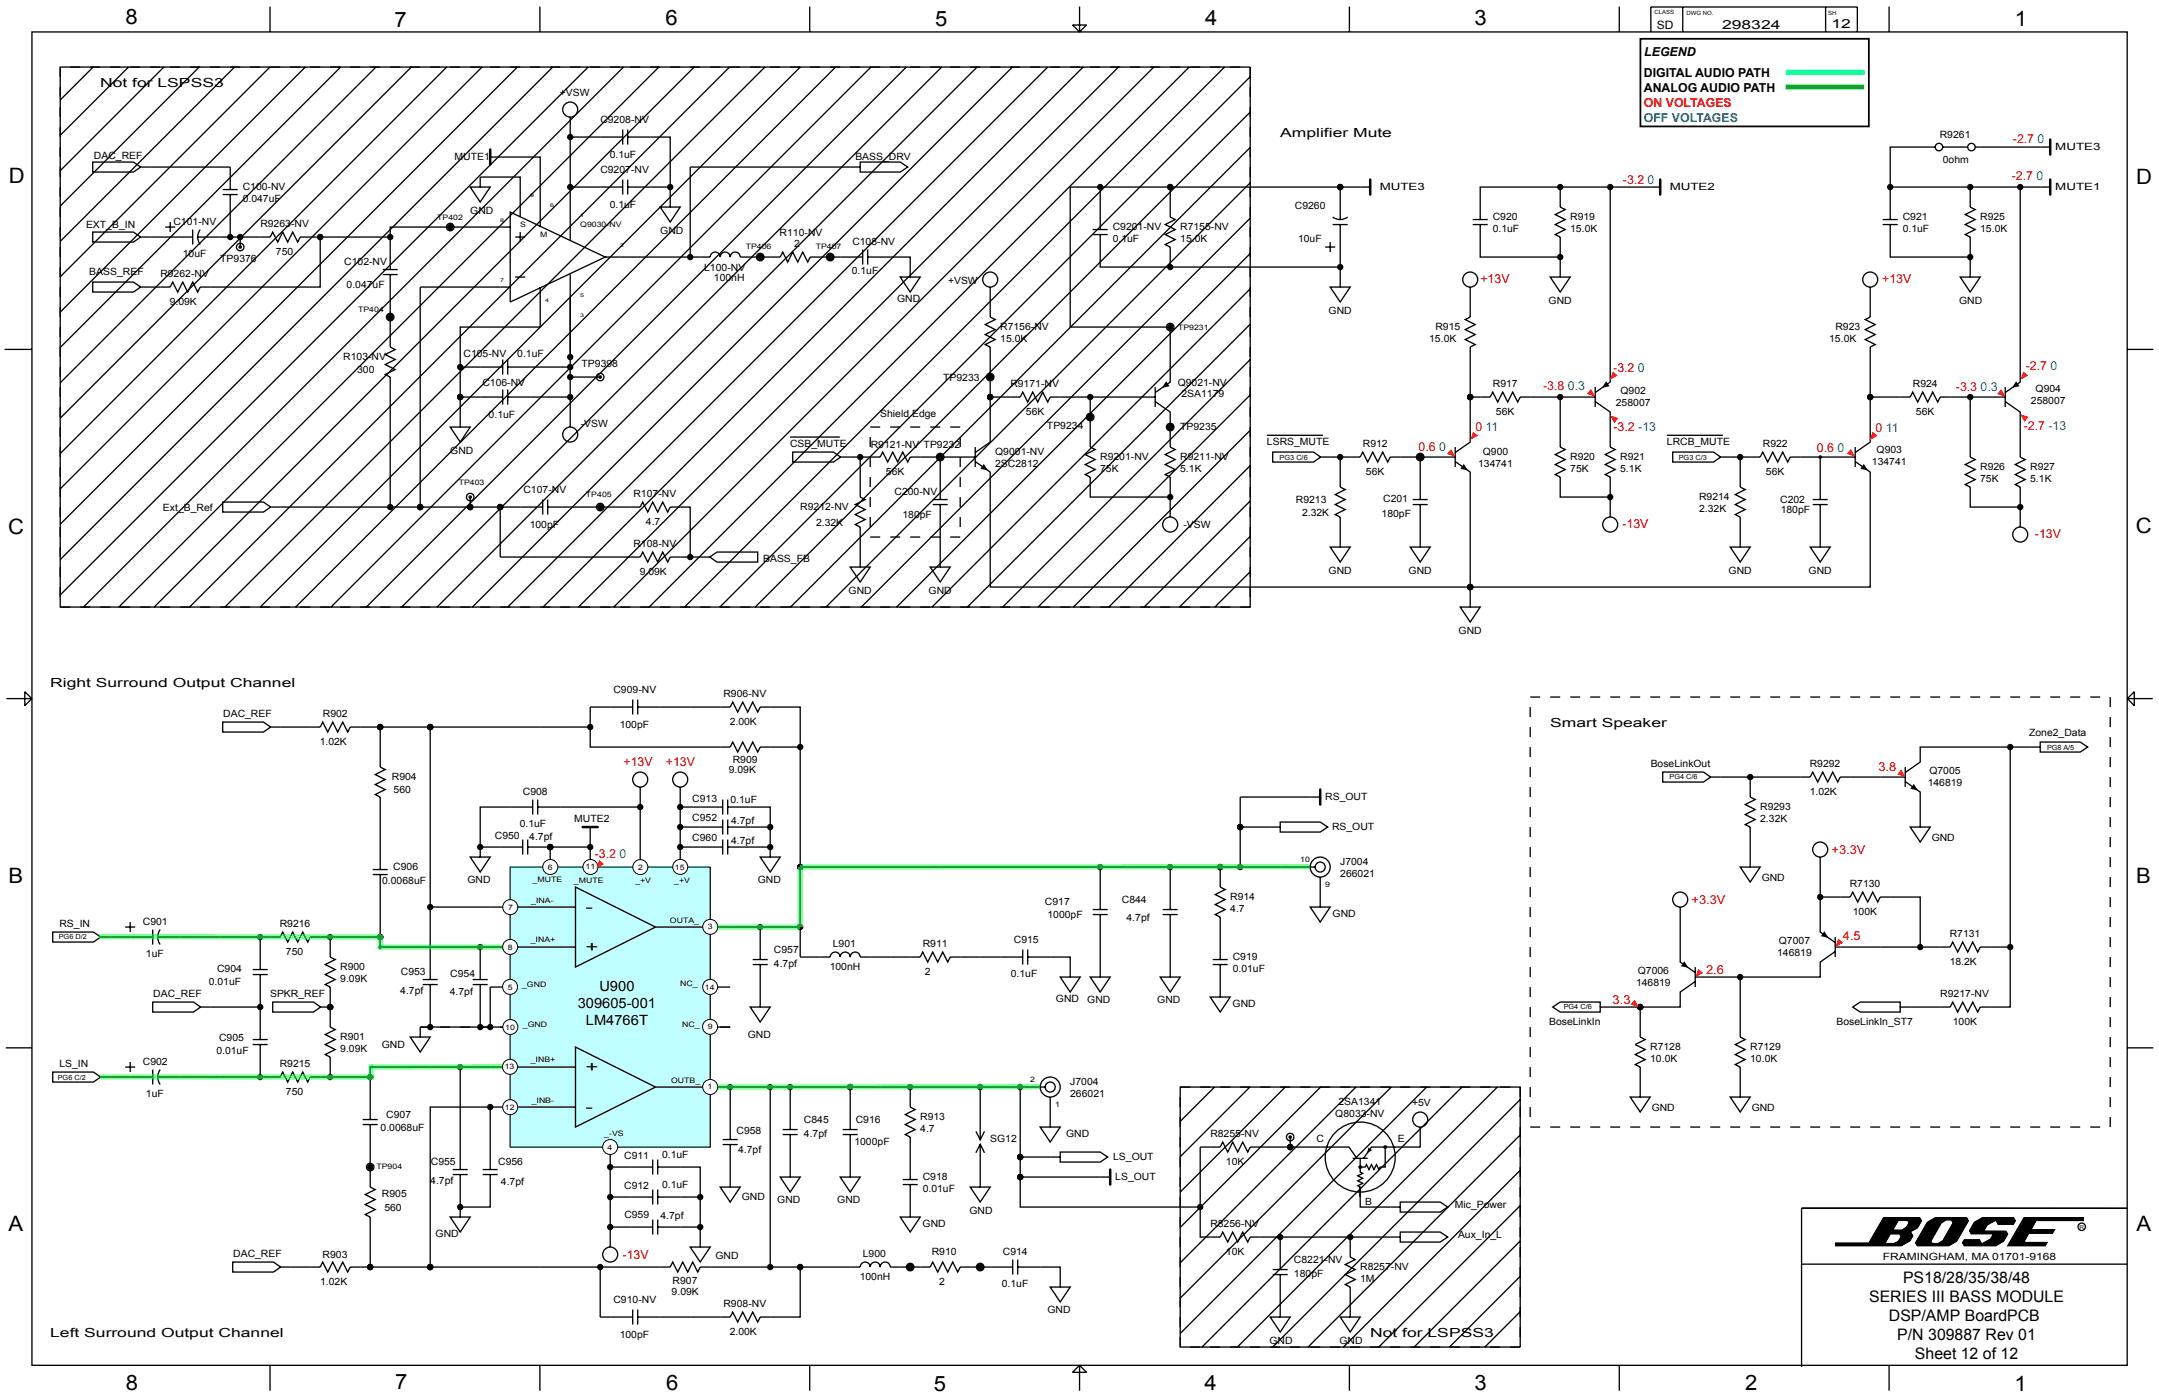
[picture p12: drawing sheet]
<svg xmlns="http://www.w3.org/2000/svg" width="432mm" height="279mm" viewBox="0 0 432 279" stroke-linecap="round" stroke-linejoin="round" font-family="sans-serif">
<defs><g id="words">
<g font-size="4.2">
<text x="25.1" y="4.9">8</text>
<text x="78.9" y="5.4">7</text>
<text x="133.1" y="5">6</text>
<text x="187" y="5.1">5</text>
<text x="241.1" y="4.9">4</text>
<text x="294.9" y="5.1">3</text>
<text x="403" y="5.1">1</text>
<text x="1.8" y="36.7">D</text>
<text x="427.2" y="36.7">D</text>
<text x="1.7" y="106.8">C</text>
<text x="427.2" y="106.6">C</text>
<text x="1.7" y="176.6">B</text>
<text x="427.2" y="176.6">B</text>
<text x="1.7" y="246.3">A</text>
<text x="427.3" y="246.3">A</text>
<text x="25.2" y="278">8</text>
<text x="79.1" y="277.9">7</text>
<text x="133.2" y="278">6</text>
<text x="186.8" y="278.1">5</text>
<text x="240.9" y="278">4</text>
<text x="294.9" y="277.9">3</text>
<text x="349" y="278">2</text>
<text x="402.9" y="278.1">1</text>
</g>
<g font-size="3.2">
<text x="380.6" y="256.6">PS18/28/35/38/48</text>
<text x="373.8" y="260.4">SERIES III BASS MODULE</text>
<text x="377.8" y="264.2">DSP/AMP BoardPCB</text>
<text x="379.5" y="268">P/N 309887 Rev 01</text>
<text x="383" y="271.8">Sheet 12 of 12</text>
</g>
<g font-size="3">
<text x="117.1" y="182.4">-</text>
<text x="117.1" y="190.4">+</text>
<text x="117.1" y="214.4">+</text>
<text x="117.1" y="222.4">-</text>
</g>
<g font-size="2.8">
<text x="115.5" y="201.6">309605-001</text>
<text x="119.9" y="198.2">U900</text>
<text x="117.2" y="205">LM4766T</text>
</g>
<g font-size="2.5">
<text x="344.4" y="5.7">298324</text>
<text x="366.3" y="5.7">12</text>
<text x="328.9" y="11.3">LEGEND</text>
<text x="20" y="17.4">Not for LSPSS3</text>
<text x="328.8" y="15.4">DIGITAL AUDIO PATH</text>
<text x="328.8" y="18.4">ANALOG AUDIO PATH</text>
<text x="256" y="27.4">Amplifier Mute</text>
<text x="10" y="137.4">Right Surround Output Channel</text>
<text x="310" y="145.4">Smart Speaker</text>
<text x="10" y="267.4">Left Surround Output Channel</text>
<text x="274" y="267.4">Not for LSPSS3</text>
</g>
<g font-size="2.5" fill="#f00">
<text x="328.8" y="21.4">ON VOLTAGES</text>
<text x="402.6" y="28.6">-2.7</text>
<text x="402.3" y="36">-2.7</text>
<text x="324.6" y="36.7">-3.2</text>
<text x="296.1" y="56.7">+13V</text>
<text x="376.4" y="56.6">+13V</text>
<text x="308.6" y="78">-3.8</text>
<text x="322.6" y="74.4">-3.2</text>
<text x="405.2" y="73.9">-2.7</text>
<text x="391.2" y="78.2">-3.3</text>
<text x="295.1" y="86.2">0</text>
<text x="322.7" y="86.2">-3.2 -13</text>
<text x="375.1" y="86.3">0</text>
<text x="404.8" y="86">-2.7 -13</text>
<text x="283.7" y="90.2">0.6</text>
<text x="363.4" y="90.4">0.6</text>
<text x="324.5" y="105.5">-13V</text>
<text x="407" y="107.6">-13V</text>
<text x="124.7" y="153.1">+13V</text>
<text x="133.2" y="153.1">+13V</text>
<text x="375.7" y="154.3">3.8</text>
<text x="119" y="171.6">-3.2</text>
<text x="366.3" y="170.8">+3.3V</text>
<text x="338.3" y="180.8">+3.3V</text>
<text x="368.6" y="188">4.5</text>
<text x="341.2" y="194.9">2.6</text>
<text x="322.5" y="200.8">3.3</text>
<text x="124.5" y="251.7">-13V</text>
</g>
<g font-size="2.5" fill="#03f">
<text x="328.8" y="24.3">OFF VOLTAGES</text>
<text x="407.5" y="28.6">0</text>
<text x="407.3" y="36">0</text>
<text x="329.5" y="36.7">0</text>
<text x="313.6" y="78">0.3</text>
<text x="327.6" y="74.4">0</text>
<text x="410.1" y="73.9">0</text>
<text x="396.1" y="78.2">0.3</text>
<text x="297.1" y="86.2">11</text>
<text x="377.2" y="86.3">11</text>
<text x="287.8" y="90.2">0</text>
<text x="367.5" y="90.4">0</text>
<text x="123.9" y="171.6">0</text>
</g>
<text font-size="2.3" x="331.4" y="5.9">SD</text>
<g font-size="2">
<text x="112" y="19.1">+VSW</text>
<text x="120.1" y="24.7">C9208-NV</text>
<text x="388" y="27.7">R9261</text>
<text x="18.8" y="31.8">DAC_REF</text>
<text x="90.9" y="32.1">MUTE1</text>
<text x="120.1" y="34.7">C9207-NV</text>
<text x="121.9" y="31.7">0.1uF</text>
<text x="171.1" y="31.9">BASS_DRV</text>
<text x="388.6" y="32.7">0ohm</text>
<text x="411.1" y="30.1">MUTE3</text>
<text x="48.5" y="37.9">C100-NV</text>
<text x="48.5" y="40.4">0.047uF</text>
<text x="121.9" y="41.7">0.1uF</text>
<text x="259" y="41.8">C9260</text>
<text x="275.9" y="38.1">MUTE3</text>
<text x="333.9" y="38.1">MUTE2</text>
<text x="411.1" y="38.1">MUTE1</text>
<text x="17.2" y="45.6">EXT_B_IN</text>
<text x="34.7" y="44.9">C101-NV</text>
<text x="52.1" y="45.4">R9263-NV</text>
<text x="94.1" y="42.8">GND</text>
<text x="132.1" y="46.8">GND</text>
<text x="155.9" y="47.1">R110-NV</text>
<text x="222.5" y="45.9">C9201-NV</text>
<text x="236" y="45.9">R7155-NV</text>
<text x="298.5" y="43.9">C920</text>
<text x="298.5" y="46.4">0.1uF</text>
<text x="314" y="43.9">R919</text>
<text x="314" y="46.4">15.0K</text>
<text x="380.5" y="46.4">0.1uF</text>
<text x="380.5" y="43.9">C921</text>
<text x="396" y="43.9">R925</text>
<text x="396" y="46.4">15.0K</text>
<text x="36.6" y="51.4">10uF</text>
<text x="44" y="52.4">TP9376</text>
<text x="55.2" y="50.9">750</text>
<text x="68.8" y="53.1">C102-NV</text>
<text x="158.8" y="49.5">2</text>
<text x="170.5" y="49">C108-NV</text>
<text x="222.5" y="48.4">0.1uF</text>
<text x="236" y="48.4">15.0K</text>
<text x="259.6" y="48.3">10uF</text>
<text x="17.9" y="55">BASS_REF</text>
<text x="32.1" y="55.4">R9262-NV</text>
<text x="69.3" y="57.5">0.047uF</text>
<text x="140.8" y="54.2">L100-NV</text>
<text x="142.8" y="56.1">100nH</text>
<text x="170.3" y="54.9">0.1uF</text>
<text x="189.6" y="56.8">+VSW</text>
<text x="33.9" y="60.9">9.09K</text>
<text x="179.4" y="60.4">GND</text>
<text x="200" y="65.9">R7156-NV</text>
<text x="265.7" y="62.8">GND</text>
<text x="287.1" y="65.9">R915</text>
<text x="309.7" y="60.8">GND</text>
<text x="367.1" y="65.9">R923</text>
<text x="391.8" y="60.8">GND</text>
<text x="68.6" y="72">R103-NV</text>
<text x="92.7" y="71.3">C105-NV</text>
<text x="103.5" y="71.5">0.1uF</text>
<text x="200" y="68.4">15.0K</text>
<text x="285.8" y="68.4">15.0K</text>
<text x="365.8" y="68.4">15.0K</text>
<text x="71.4" y="74.5">300</text>
<text x="96.5" y="77.3">C106-NV</text>
<text x="116.3" y="73.4">TP9398</text>
<text x="188.6" y="76.1">TP9233</text>
<text x="202.1" y="77.4">R9171-NV</text>
<text x="235.5" y="77.1">Q9021-NV</text>
<text x="298.6" y="77.4">R917</text>
<text x="382.6" y="77.4">R924</text>
<text x="97.7" y="83.5">0.1uF</text>
<text x="176" y="83.4">Shield Edge</text>
<text x="205.2" y="82.9">56K</text>
<text x="236.3" y="79.4">2SA1179</text>
<text x="299.2" y="82.9">56K</text>
<text x="323.2" y="81.1">258007</text>
<text x="324.1" y="78.7">Q902</text>
<text x="383.2" y="82.9">56K</text>
<text x="406.2" y="80.9">258007</text>
<text x="407.1" y="78.5">Q904</text>
<text x="116.2" y="85.5">-VSW</text>
<text x="158" y="89.4">CSB_MUTE</text>
<text x="174.1" y="89.6">R9121-NV TP9232</text>
<text x="209.4" y="85.9">TP9234</text>
<text x="236" y="86.1">TP9235</text>
<text x="253.4" y="89.1">LSRS_MUTE</text>
<text x="272.6" y="89.4">R912</text>
<text x="333.4" y="89.1">LRCB_MUTE</text>
<text x="352.6" y="89.4">R922</text>
<text x="90.1" y="90.8">GND</text>
<text x="177.2" y="94.9">56K</text>
<text x="199" y="93.4">2SC2812</text>
<text x="199" y="90.9">Q9001-NV</text>
<text x="220" y="94.4">75K</text>
<text x="220" y="91.9">R9201-NV</text>
<text x="236" y="94.4">5.1K</text>
<text x="236" y="91.9">R9211-NV</text>
<text x="273.2" y="94.9">56K</text>
<text x="295.6" y="93.4">134741</text>
<text x="296.6" y="91">Q900</text>
<text x="314" y="91.9">R920</text>
<text x="314" y="94.4">75K</text>
<text x="324" y="94.4">5.1K</text>
<text x="324" y="91.9">R921</text>
<text x="353.2" y="94.9">56K</text>
<text x="374.4" y="93">134741</text>
<text x="375.3" y="90.6">Q903</text>
<text x="396" y="93.9">R926</text>
<text x="406" y="93.9">R927</text>
<text x="104.7" y="98.7">C107-NV</text>
<text x="126.7" y="99.4">R107-NV</text>
<text x="160" y="102">R9212-NV</text>
<text x="178.9" y="99">C200-NV</text>
<text x="259.2" y="100.6">R9213</text>
<text x="276.6" y="100.5">C201</text>
<text x="339.8" y="99.9">R9214</text>
<text x="356" y="100.6">C202</text>
<text x="396" y="96.4">75K</text>
<text x="406" y="96.4">5.1K</text>
<text x="32.6" y="102.1">Ext_B_Ref</text>
<text x="105.9" y="105.7">100pF</text>
<text x="129.2" y="104.9">4.7</text>
<text x="163.2" y="105.1">2.32K</text>
<text x="180.5" y="103.6">180pF</text>
<text x="236.7" y="105.5">-VSW</text>
<text x="260.4" y="103.2">2.32K</text>
<text x="276.3" y="103.3">180pF</text>
<text x="339.8" y="102.4">2.32K</text>
<text x="356.1" y="102.7">180pF</text>
<text x="126.7" y="109.4">R108-NV</text>
<text x="152.6" y="112.5">BASS_FB</text>
<text x="127.9" y="114.9">9.09K</text>
<text x="169.7" y="118.8">GND</text>
<text x="185.7" y="118.8">GND</text>
<text x="265.7" y="114.8">GND</text>
<text x="281.7" y="114.8">GND</text>
<text x="345.7" y="114.8">GND</text>
<text x="361.7" y="114.8">GND</text>
<text x="291.7" y="126.8">GND</text>
<text x="44.6" y="143.4">DAC_REF</text>
<text x="64.6" y="143.4">R902</text>
<text x="122.7" y="138.7">C909-NV</text>
<text x="144.7" y="139.4">R906-NV</text>
<text x="63.9" y="148.9">1.02K</text>
<text x="123.9" y="145.7">100pF</text>
<text x="145.9" y="144.9">2.00K</text>
<text x="405.8" y="147.2">Zone2_Data</text>
<text x="145.8" y="154.6">9.09K</text>
<text x="146.5" y="152.7">R909</text>
<text x="330.1" y="153.4">BoseLinkOut</text>
<text x="361.9" y="153.4">R9292</text>
<text x="385.9" y="154.9">Q7005</text>
<text x="78.4" y="156">R904</text>
<text x="78.7" y="158.5">560</text>
<text x="104.6" y="158.9">C908</text>
<text x="138.5" y="160.5">C913</text>
<text x="146.1" y="160.7">0.1uF</text>
<text x="265.1" y="159.9">RS_OUT</text>
<text x="352" y="161.9">R9293</text>
<text x="361.9" y="158.9">1.02K</text>
<text x="385.5" y="157.3">146819</text>
<text x="99" y="167.9">C950</text>
<text x="103.9" y="165.4">0.1uF</text>
<text x="114.8" y="164.4">MUTE2</text>
<text x="138.5" y="164.3">C952</text>
<text x="146.2" y="164.9">4.7pf</text>
<text x="266.4" y="165.9">RS_OUT</text>
<text x="352" y="164.4">2.32K</text>
<text x="105.9" y="168.1">4.7pf</text>
<text x="138.5" y="168.3">C960</text>
<text x="146.2" y="168.9">4.7pf</text>
<text x="268" y="172.9">J7004</text>
<text x="386.3" y="168.2">GND</text>
<text x="76.4" y="176.8">0.0068uF</text>
<text x="78.7" y="174">C906</text>
<text x="93.5" y="176.7">GND</text>
<text x="151.6" y="176.6">GND</text>
<text x="246" y="179.9">R914</text>
<text x="268" y="175.4">266021</text>
<text x="352.3" y="176.2">GND</text>
<text x="369.9" y="177.4">R7130</text>
<text x="11.9" y="185.4">RS_IN</text>
<text x="28.6" y="184.9">C901</text>
<text x="55.9" y="185.4">R9216</text>
<text x="209" y="181.1">C917</text>
<text x="209.5" y="183.6">1000pF</text>
<text x="224.4" y="180.7">C844</text>
<text x="225.3" y="184.3">4.7pf</text>
<text x="246" y="182.4">4.7</text>
<text x="266.5" y="183.4">GND</text>
<text x="370.6" y="182.9">100K</text>
<text x="29.2" y="191.4">1uF</text>
<text x="57.2" y="190.9">750</text>
<text x="154.8" y="190.7">C957</text>
<text x="166.6" y="189.4">L901</text>
<text x="184.6" y="189.3">R911</text>
<text x="202.8" y="188.7">C915</text>
<text x="246.5" y="191.9">C919</text>
<text x="355.4" y="191.1">146819</text>
<text x="355.8" y="188.7">Q7007</text>
<text x="389.9" y="187.4">R7131</text>
<text x="41.8" y="196.9">0.01uF</text>
<text x="43.4" y="194.3">C904</text>
<text x="68" y="193.9">R900</text>
<text x="68" y="196.4">9.09K</text>
<text x="80.2" y="194.9">C953</text>
<text x="90.1" y="195.4">C954</text>
<text x="154.8" y="193.4">4.7pf</text>
<text x="165.9" y="193.9">100nH</text>
<text x="185" y="195">2</text>
<text x="202.2" y="195.5">0.1uF</text>
<text x="246.5" y="194.4">0.01uF</text>
<text x="327.2" y="197.2">146819</text>
<text x="327.6" y="194.8">Q7006</text>
<text x="389.9" y="192.9">18.2K</text>
<text x="30.6" y="199.4">DAC_REF</text>
<text x="54" y="199.4">SPKR_REF</text>
<text x="80.1" y="198.8">4.7pf</text>
<text x="90" y="199.1">4.7pf</text>
<text x="211.2" y="200.5">GND</text>
<text x="217.4" y="200.7">GND</text>
<text x="231.5" y="200.7">GND</text>
<text x="246.5" y="201.4">GND</text>
<text x="388.1" y="199.4">R9217-NV</text>
<text x="43.8" y="208.3">C905</text>
<text x="68" y="207.9">R901</text>
<text x="76.4" y="209.5">GND</text>
<text x="149.6" y="207.6">GND</text>
<text x="309.8" y="204.9">BoseLinkIn</text>
<text x="330" y="209.9">R7128</text>
<text x="350" y="209.9">R7129</text>
<text x="367.3" y="204.9">BoseLinkIn_ST7</text>
<text x="390.6" y="204.9">100K</text>
<text x="11.9" y="213.4">LS_IN</text>
<text x="28.6" y="212.9">C902</text>
<text x="43.3" y="210.7">0.01uF</text>
<text x="55.9" y="213.4">R9215</text>
<text x="68" y="210.4">9.09K</text>
<text x="330" y="212.4">10.0K</text>
<text x="350" y="212.4">10.0K</text>
<text x="29.2" y="219.4">1uF</text>
<text x="57.2" y="218.9">750</text>
<text x="214" y="219.4">266021</text>
<text x="214" y="216.9">J7004</text>
<text x="267.7" y="220.9">2SA1341</text>
<text x="282.4" y="221.2">+5V</text>
<text x="76.1" y="226.2">0.0068uF</text>
<text x="77.3" y="223.7">C907</text>
<text x="147.3" y="226.8">C958</text>
<text x="160.8" y="224.7">C845</text>
<text x="160.8" y="227.4">4.7pf</text>
<text x="171.2" y="224.6">C916</text>
<text x="184" y="223.9">R913</text>
<text x="184" y="226.4">4.7</text>
<text x="213.2" y="227.5">GND</text>
<text x="242.1" y="227.4">R8255-NV</text>
<text x="267.1" y="223.4">Q8033-NV</text>
<text x="330.3" y="222.2">GND</text>
<text x="350.3" y="222.2">GND</text>
<text x="86.2" y="232.9">C955</text>
<text x="99.6" y="233.1">C956</text>
<text x="124.8" y="231.8">C911</text>
<text x="132.4" y="231.7">0.1uF</text>
<text x="147.6" y="230.6">4.7pf</text>
<text x="170.9" y="229">1000pF</text>
<text x="198" y="228.4">SG12</text>
<text x="222.6" y="232">LS_OUT</text>
<text x="245.2" y="232.9">10K</text>
<text x="263.3" y="228.4">C</text>
<text x="279.5" y="228.4">E</text>
<text x="76.4" y="239.4">R905</text>
<text x="86.1" y="236.8">4.7pf</text>
<text x="100.2" y="237">4.7pf</text>
<text x="124.8" y="237.8">C912</text>
<text x="132.4" y="237.7">0.1uF</text>
<text x="148.4" y="239.9">GND</text>
<text x="184.5" y="238.4">0.01uF</text>
<text x="184.5" y="235.9">C918</text>
<text x="223.1" y="235.9">LS_OUT</text>
<text x="76.9" y="242.1">560</text>
<text x="124.9" y="243.7">C959</text>
<text x="132.1" y="243.8">4.7pf</text>
<text x="155.5" y="240.5">GND</text>
<text x="167.5" y="240.5">GND</text>
<text x="184.5" y="245.4">GND</text>
<text x="193.9" y="242.9">GND</text>
<text x="242.1" y="245.4">R8256-NV</text>
<text x="273" y="240.9">B</text>
<text x="291" y="241.6">Mic_Power</text>
<text x="46.6" y="251.4">DAC_REF</text>
<text x="64.5" y="251.6">R903</text>
<text x="87.1" y="247.3">GND</text>
<text x="143.1" y="251.8">GND</text>
<text x="172.6" y="251.4">L900</text>
<text x="186.3" y="250.9">R910</text>
<text x="200.6" y="250.9">C914</text>
<text x="245.2" y="250.9">10K</text>
<text x="291.6" y="247.6">Aux_In_L</text>
<text x="64" y="257">1.02K</text>
<text x="134.5" y="256.8">R907</text>
<text x="171.9" y="255.9">100nH</text>
<text x="187.8" y="256.9">2</text>
<text x="200.3" y="257.3">0.1uF</text>
<text x="258.8" y="252.7">C8221-NV</text>
<text x="258.8" y="255.4">180pF</text>
<text x="272" y="253.9">R8257-NV</text>
<text x="272" y="256.4">1M</text>
<text x="376.6" y="252.1">FRAMINGHAM, MA 01701-9168</text>
<text x="122.7" y="260.7">C910-NV</text>
<text x="134.3" y="259.1">9.09K</text>
<text x="144.7" y="261.4">R908-NV</text>
<text x="209.5" y="262.7">GND</text>
<text x="123.9" y="267.7">100pF</text>
<text x="145.9" y="266.9">2.00K</text>
<text x="253.9" y="268.9">GND</text>
<text x="267.9" y="268.9">GND</text>
</g>
<g font-size="1.5">
<text x="87.4" y="43.9">TP402</text>
<text x="104" y="45.4">S</text>
<text x="108" y="47.4">M</text>
<text x="116" y="45.4">Q9030-NV</text>
<text x="149.1" y="49.8">TP406</text>
<text x="163.1" y="49.8">TP407</text>
<text x="71.6" y="62.5">TP404</text>
<text x="235.6" y="65.9">TP9231</text>
<text x="91.7" y="97.1">TP403</text>
<text x="117.2" y="99.4">TP405</text>
<text x="109.6" y="173.9">6</text>
<text x="117.1" y="173.9">11</text>
<text x="127.6" y="174">2</text>
<text x="135" y="174">15</text>
<text x="260" y="172.4">10</text>
<text x="106.5" y="176.4">_MUTE</text>
<text x="114.8" y="176.5">_MUTE</text>
<text x="127.1" y="176.7">_+V</text>
<text x="134.8" y="176.6">_+V</text>
<text x="265" y="177.4">9</text>
<text x="101.7" y="182">7</text>
<text x="106.2" y="180.6">_INA-</text>
<text x="134" y="184.6">OUTA_</text>
<text x="141.6" y="185.9">3</text>
<text x="101.5" y="190">8</text>
<text x="106.2" y="188.4">_INA+</text>
<text x="101.6" y="197.9">5</text>
<text x="104.4" y="197.4">_GND</text>
<text x="136.1" y="197.1">NC_</text>
<text x="141" y="197.9">14</text>
<text x="101" y="206">10</text>
<text x="104.6" y="205.4">_GND</text>
<text x="136.4" y="205.3">NC_</text>
<text x="141.6" y="205.9">9</text>
<text x="101" y="213.9">13</text>
<text x="106.2" y="212.3">_INB+</text>
<text x="106.3" y="220.6">_INB-</text>
<text x="134.2" y="216.7">OUTB_</text>
<text x="141.5" y="217.8">1</text>
<text x="206" y="216.4">2</text>
<text x="211" y="221.4">1</text>
<text x="101" y="222">12</text>
<text x="120.9" y="227.1">_-VS</text>
<text x="75.3" y="233.8">TP904</text>
<text x="121.5" y="230">4</text>
</g>
<g font-size="1.4">
<text x="255.9" y="91.9">PG3 C/6</text>
<text x="335.8" y="91.9">PG3 C/3</text>
<text x="409.4" y="149.9">PG8 A/5</text>
<text x="333.9" y="155.9">PG4 C/6</text>
<text x="11.8" y="187.9">PG6 D/2</text>
<text x="312.7" y="201.9">PG4 C/6</text>
<text x="11.5" y="216">PG6 C/2</text>
</g>
<g font-size="1.2">
<text x="330.9" y="2.9">CLASS</text>
<text x="337.3" y="3">DWG NO.</text>
<text x="365.7" y="3">SH</text>
</g>
<text font-size="1.1" x="415.9" y="245.7">R</text>
<g font-size="1">
<text x="106" y="39.4">9</text>
<text x="110" y="41.4">6</text>
<text x="100" y="44.4">8</text>
<text x="116" y="43.4">1</text>
<text x="124" y="49.4">2</text>
<text x="100" y="56.4">7</text>
<text x="116" y="59.4">5</text>
<text x="109" y="60.4">4</text>
<text x="116" y="63.4">3</text>
</g>
</g></defs>
<g fill="none" stroke="#000" stroke-width=".26">
<path d="M6.4 6.4h419v266.7h-419zM12 13.4h238v108h-238zM12 13.4v2M12 17.4v2M14 13.4h2M18 13.4h2M18.6 13.4l-6.6 6.6M22 13.4h2M25.7 13.4l-13.7 13.7M26 13.4h2M30 13.4h2M32.8 13.4l-20.8 20.7"/>
<path d="M34 13.4h2M38 13.4h2M39.8 13.4l-27.8 27.8M42 13.4h2M46 13.4h2M46.9 13.4l-34.9 34.9M50 13.4h2M54 13.4l-42 42M54 1.3v5.1M54 13.4h2M58 13.4h2M61.1 13.4l-49.1 49"/>
<path d="M62 13.4h2M66 13.4h2M68.1 13.4l-56.1 56.1M70 13.4h2M74 13.4h2M75.2 13.4l-63.2 63.2M78 13.4h2M82 13.4h2M82.3 13.4l-70.3 70.2M86 13.4h2M89.3 13.4l-77.3 77.3M90 13.4h2"/>
<path d="M94 13.4h2M96.4 13.4l-84.4 84.4M98 13.4h2M102 13.4h2M103.5 13.4l-91.5 91.5M106 13.4h2M108 1.3v5.1M110 13.4h2M110.6 13.4l-98.6 98.5M114 13.4h2M117.6 13.4l-105.6 105.6M118 13.4h2"/>
<path d="M122 13.4h2M124.7 13.4l-108 108M126 13.4h2M130 13.4h2M131.8 13.4l-108 108M134 13.4h2M138 13.4h2M138.8 13.4l-108 108M142 13.4h2M145.9 13.4l-108 108M146 13.4h2M150 13.4h2"/>
<path d="M153 13.4l-108 108M154 13.4h2M158 13.4h2.1l-108.1 108h2M161.9 1.3v5.1M162 13.4h2M166 13.4h2M167.1 13.4l-108 108M170 13.4h2M174 13.4h2M174.2 13.4l-108 108M178 13.4h2M181.3 13.4l-108 108"/>
<path d="M182 13.4h2M186 13.4h2M188.3 13.4l-108 108M190 13.4h2M194 13.4h2M195.4 13.4l-108 108M198 13.4h2M202 13.4h2M202.5 13.4l-108 108M206 13.4h2M209.5 13.4l-108 108M210 13.4h2"/>
<path d="M214 13.4h2M214.5 5h2.8l-1.4 1.4zM215.9 1.3v5.1M216.6 13.4l-108 108M218 13.4h2M222 13.4h2M223.7 13.4l-108 108M226 13.4h2M230 13.4h2M230.8 13.4l-108 108M234 13.4h2M237.8 13.4l-108 108"/>
<path d="M238 13.4h2M242 13.4h2M244.9 13.4l-108 108M246 13.4h2M250 13.4v2M250 17.4v2M250 15.3l-106 106.1M269.9 1.3v5.1M323.9 1.3v5.1M330.2 6.4v-5h41.3v5M336.5 1.4v5M365.1 1.4v5"/>
<path d="M377.8 1.3v5.1M12 21.4v2M12 25.4v2M12 29.4v2M12 33.4v2M12 37.4v2M28.1 33.4l-1.4 1h-8.2v-2h8.2l1.4 1h17.9v4.5M44.5 38.9h3M44.5 37.9h3M46 38.9v8.5h-6.5M96 37.4h2l-2 3-2-3h2v-2h8v8M98 31.4h10v14"/>
<path d="M114 37.4h10.5M114 23.4v4M124.5 27.4h-10.5v20.5M124.5 25.9v3M124.5 35.9v3M125.5 37.4h8.5v4h-2l2 3 2-3h-2M125.5 27.4h8.5v10M125.5 25.9v3M125.5 35.9v3M172 33.4v1h8l1.5-1-1.5-1h-8v1h-34v18M220 37.4h-6v28h20v11l-3 2.1M234 37.4v6l1 .5-2 1 2 1-2 1 2 1-2 1 1 .5v4h-14v-6.5"/>
<path d="M234 37.4h-14v8.5M234 37.4h40M250 21.4v2M250 25.4v2M250 29.4v2M250 33.4v2M250 37.4v2M250 36.6l-84.8 84.8M250 29.5l-91.9 91.9M250 22.4l-99 99M268 37.4v6.5M312 37.4v4l1 .5-2 1 2 1-2 1 2 1-2 1 1 .5v4h-16v-6.5"/>
<path d="M322 37.4v39l-3 2.1M332 37.4h-36v6.5M387 29.4h-9v8M388.5 29.4a.75 .75 0 0 0-1-.7 .75 .75 0 0 0-.2 1.2 .75 .75 0 0 0 1.2-.2v-.3h5M394 37.4v4l1 .5-2 1 2 1-2 1 2 1-2 1 1 .5v4h-16v-6.5M395 29.4h15M404 37.4v39l-3 2.1M410 37.4h-32v6.5M12 41.4v2M12 45.4v2M12 49.4v2M12 53.4v2"/>
<path d="M12 57.4v2M28.1 47.4l-1.4 1h-8.2v-2h8.2l1.4 1h10.4M33 45.4h2M34 44.4v2M38.5 45.9v3M40 45.9a2.5 2.5 0 0 0 0 3M46 47.4h8l.5-1 1 2 1-2 1 2 1-2 1 2 .5-1h4M48 47.4v2M64 47.4v10h-24l-.5 1-1-2-1 2-1-2-1 2-1-2-.5 1h-5.9l-1.4-1h-8.2v2h8.2l1.4-1M76.5 54.9h3M76.5 53.9h3M78 54.9v14.5l1 .5-2 1 2 1-2 1 2 1-2 1 1 .5v26h6"/>
<path d="M78 47.4v6.5M102 42.4l19 9-19 9zM102 45.4h-24v2h-14M102 57.4h-18v44M103 47.4h2M103 55.4h2M104 46.4v2M108 57.4v8h-16v8h8.5M114 54.9v30.5M121 51.4h21a1 1 0 0 1 1-1 1 1 0 0 1 1 1 1 1 0 0 1 1-1 1 1 0 0 1 1 1 1 1 0 0 1 1-1 1 1 0 0 1 1 1h8l.5-1 1 2 1-2 1 2 1-2 1 2 .5-1h10.5M172.5 49.9v3M173.5 51.4h8.5v4h-2l2 3 2-3h-2"/>
<path d="M173.5 49.9v3M198 57.4v6l1 .5-2 1 2 1-2 1 2 1-2 1 1 .5v19l-3 2.1M218.5 46.9h3M218.5 45.9h3M234 53.4h34M250 41.4v2M250 45.4v2M250 49.4v2M250 53.4v2M250 57.4v2M250 57.8l-63.6 63.6M250 50.7l-70.7 70.7"/>
<path d="M250 43.6l-77.7 77.8M265 49.4h2M266 48.4v2M266.5 43.4a2.5 2.5 0 0 0 3 0M266.5 44.9h3M268 44.9v12.5h-2l2 3 2-3h-2M294 57.4v6l-1 .5 2 1-2 1 2 1-2 1 2 1-1 .5v19l-3 2.1M294.5 44.9h3M294.5 43.9h3M312 51.4v4h-2l2 3 2-3h-2M374 57.4v6l-1 .5 2 1-2 1 2 1-2 1 2 1-1 .5v19l-3 2.1M376.5 44.9h3"/>
<path d="M376.5 43.9h3M394 51.4v4h-2l2 3 2-3h-2M.9 69.9h5.5M12 61.4v2M12 65.4v2M12 69.4v2M12 73.4v2M12 77.4v2M92 73.4v12h-2l2 3 2-3h-2M92 79.4h8.5M100.5 71.9v3M100.5 77.9v3"/>
<path d="M101.5 71.9v3M101.5 77.9v3M101.5 73.4h12.5M101.5 79.4h12.5M114 75.4h6M198 79.4h6l.5-1 1 2 1-2 1 2 1-2 1 2 .5-1h21M218 79.4v10l1 .5-2 1 2 1-2 1 2 1-2 1 1 .5v4h16M231 77.4v4M250 61.4v2M250 65.4v2M250 69.4v2M250 73.4v2"/>
<path d="M250 77.4v2M250 79l-42.4 42.4M250 71.9l-49.5 49.5M250 64.8l-56.5 56.6M294 79.4h4l.5-1 1 2 1-2 1 2 1-2 1 2 .5-1h15M312 79.4v10l1 .5-2 1 2 1-2 1 2 1-2 1 1 .5v4h10M319 77.4v4M374 79.4h8l.5-1 1 2 1-2 1 2 1-2 1 2 .5-1h13M394 79.4v12l1 .5-2 1 2 1-2 1 2 1-2 1 1 .5v4h10M401 77.4v4M425.4 69.9h5.3M12 81.4v2"/>
<path d="M12 85.4v2M12 89.4v2M12 93.4v2M12 97.4v2M94 99.4v2M108.5 99.9v3M109.5 99.9v3M158 87.4h10M168.1 91.4l-1.4 1h-8.2v-2h8.2l1.4 1h7.9l.5-1 1 2 1-2 1 2 1-2 1 2 .5-1h13M172 91.4v8l1 .5-2 1 2 1-2 1 2 1-2 1 1 .5v8h-2l2 3 2-3h-2M174 85.4h2M174 87.4v2"/>
<path d="M174 91.4v2M174 95.4v2M174 99.4v2M178 85.4h2M182 85.4h2M186 85.4h2M186.5 99.9h3M188 91.4v8.5M190 85.4h2M192 87.4v2M192 91.4v2M192 95.4v2"/>
<path d="M192 99.4v2M195 92.3l3 2.1v23h176v-23l-3-2.1M195 89.4v4M231 80.3l3 2.1v7l1 .5-2 1 2 1-2 1 2 1-2 1 1 .5v8M250 81.4v2M250 85.4v2M250 89.4v2M250 93.4v2M250 97.4v2M250 93.1l-28.2 28.3M250 86.1l-35.3 35.3M253.4 87.1h11.2"/>
<path d="M264.1 91.4l-1.4 1h-8.2v-2h8.2l1.4 1h7.9l.5-1 1 2 1-2 1 2 1-2 1 2 .5-1h13M268 91.4v6l1 .5-2 1 2 1-2 1 2 1-2 1 1 .5v6h-2l2 3 2-3h-2M282.5 99.9h3M284 91.4v8.5M291 92.3l3 2.1v27h-2l2 3 2-3h-2M291 89.4v4M319 80.3l3 2.1v7l1 .5-2 1 2 1-2 1 2 1-2 1 1 .5v8M333.4 87.1h11.2M344.1 91.4l-1.4 1h-8.2v-2h8.2l1.4 1h7.9l.5-1 1 2 1-2 1 2 1-2 1 2 .5-1h13M348 91.4v6l1 .5-2 1 2 1-2 1 2 1-2 1 1 .5v6h-2l2 3 2-3h-2M362.5 99.9h3M364 91.4v8.5"/>
<path d="M371 89.4v4M401 80.3l3 2.1v9l1 .5-2 1 2 1-2 1 2 1-2 1 1 .5v8M12 101.4v2M12 105.4v2M12 109.4v2M12 113.4v2M12 117.4v2M54.1 101.4l-1.4 1h-8.2v-2h8.2l1.4 1h23.9M84 101.4h24.5M100 101.4v10h28l.5-1 1 2 1-2 1 2 1-2 1 2 .5-1h8l1.4 1h8.1v-2h-8.1l-1.4 1M109.5 101.4h18.5l.5-1 1 2 1-2 1 2 1-2 1 2 .5-1h4v10M174 107.4h2"/>
<path d="M174 103.4v2M178 107.4h2M182 107.4h2M186 107.4h2M186.5 100.9h3M188 100.9v12.5h-2l2 3 2-3h-2M190 107.4h2M192 103.4v2M250 101.4v2M250 105.4v2M250 109.4v2M250 113.4v2"/>
<path d="M250 117.4v2M250 114.3l-7 7.1M250 107.3l-14.1 14.1M250 100.2l-21.2 21.2M282.5 100.9h3M284 100.9v8.5h-2l2 3 2-3h-2M362.5 100.9h3M364 100.9v8.5h-2l2 3 2-3h-2M1.3 139.7h5.1M5 138.3l1.4 1.4-1.4 1.4zM12 121.4h2M16 121.4h2"/>
<path d="M20 121.4h2M24 121.4h2M28 121.4h2M32 121.4h2M36 121.4h2M40 121.4h2M44 121.4h2M48 121.4h2M56 121.4h2M60 121.4h2M64 121.4h2M68 121.4h2"/>
<path d="M72 121.4h2M76 121.4h2M80 121.4h2M84 121.4h2M88 121.4h2M92 121.4h2M96 121.4h2M100 121.4h2M104 121.4h2M108 121.4h2M112 121.4h2M116 121.4h2"/>
<path d="M120 121.4h2M124 121.4h2M126.5 139.9v3M127.5 139.9v3M128 121.4h2M132 121.4h2M136 121.4h2M140 121.4h2M144 121.4h2M148 121.4h2M152 121.4h2M156 121.4h2"/>
<path d="M160 121.4h2M164 121.4h2M168 121.4h2M172 121.4h2M176 121.4h2M180 121.4h2M184 121.4h2M188 121.4h2M192 121.4h2M196 121.4h2M200 121.4h2M204 121.4h2"/>
<path d="M208 121.4h2M212 121.4h2M216 121.4h2M220 121.4h2M224 121.4h2M228 121.4h2M232 121.4h2M236 121.4h2M240 121.4h2M244 121.4h2M248 121.4h2M306 139.4h2"/>
<path d="M310 139.4h2M314 139.4h2M318 139.4h2M322 139.4h2M326 139.4h2M330 139.4h2M334 139.4h2M338 139.4h2M342 139.4h2M346 139.4h2M350 139.4h2M354 139.4h2"/>
<path d="M358 139.4h2M362 139.4h2M366 139.4h2M370 139.4h2M374 139.4h2M378 139.4h2M382 139.4h2M386 139.4h2M390 139.4h2M394 139.4h2M398 139.4h2M402 139.4h2"/>
<path d="M406 139.4h2M410 139.4h2M414 139.4h2M418 139.4h2M422 139.4v2M425.5 139.7h5M425.5 139.7l1.4-1.4v2.8zM76 145.4v8l1 .5-2 1 2 1-2 1 2 1-2 1 1 .5v14.5M86 145.4v36h16M106.5 159.9v3M107.5 159.9v3M118 145.4h-48l-.5 1-1-2-1 2-1-2-1 2-1-2-.5 1h-9.9l-1.4-1h-8.2v2h8.2l1.4-1"/>
<path d="M126.5 141.4h-8.5v4M127.5 141.4h18.5l.5-1 1 2 1-2 1 2 1-2 1 2 .5-1h8v8h-8l-.5 1-1-2-1 2-1-2-1 2-1-2-.5 1h-28v-4M128 157.4v16M136 157.4v4h8.5M144.5 159.9v3M145.5 159.9v3M160 149.4v42h6a1 1 0 0 1 1-1 1 1 0 0 1 1 1 1 1 0 0 1 1-1 1 1 0 0 1 1 1 1 1 0 0 1 1-1 1 1 0 0 1 1 1h12l.5-1 1 2 1-2 1 2 1-2 1 2 .5-1h14.5M264 159.4h-16v14M306 141.4v2M306 145.4v2M306 149.4v2M306 153.4v2"/>
<path d="M306 157.4v2M342.1 155.4l-1.4 1h-8.2v-2h8.2l1.4 1h19.9l.5-1 1 2 1-2 1 2 1-2 1 2 .5-1h13M350 155.4v4l1 .5-2 1 2 1-2 1 2 1-2 1 1 .5v8h-2l2 3 2-3h-2M381 156.3l3 2.1v7h-2l2 3 2-3h-2M381 153.4v4M402 149.4h6v-1h8l1.5 1-1.5 1h-8v-1M402 149.4h-18v3l-3 2.1M402 149.4v40M422 143.4v2M422 147.4v2M422 151.4v2M422 155.4v2"/>
<path d="M422 159.4v2M74.5 173.9h3M74.5 174.9h3M76 174.9v14.5h26M96 169.4v2h2l-2 3-2-3h2M96 169.4h8.5M102 173.4h40v56h-40zM104.5 167.9v3M105.5 167.9v3M105.5 169.4h12.5M106.5 161.4h-10.5v8M107.5 161.4h20.5"/>
<path d="M110 169.4v4M118 165.4v8M136 161.4v12M136 165.4h8.5M136 169.4h8.5M144.5 163.9v3M144.5 167.9v3M145.5 161.4h8.5v8M145.5 163.9v3M145.5 167.9v3M145.5 165.4h8.5M145.5 169.4h8.5"/>
<path d="M154 169.4v2h-2l2 3 2-3h-2M160 173.4h103M220 173.4v8.5M234 173.4v8.5M244 173.4v4l1 .5-2 1 2 1-2 1 2 1-2 1 1 .5v8.5M248 165.4h8v-1h8l1.5 1-1.5 1h-8v-1M264 175.4v6h-2l2 3 2-3h-2M306 161.4v2M306 165.4v2M306 169.4v2M306 173.4v2M306 177.4v2"/>
<path d="M364 179.4h6l.5-1 1 2 1-2 1 2 1-2 1 2 .5-1h8v10h6l.5-1 1 2 1-2 1 2 1-2 1 2 .5-1h6v12h-6l-.5 1-1-2-1 2-1-2-1 2-1-2-.5 1h-10v1h-8l-1.5-1 1.5-1h8v1M364 171.4v15l3 2.1M422 163.4v2M422 167.4v2M422 171.4v2M422 175.4v2M422 179.4v2M20.1 187.4l-1.4 1h-8.2v-2h8.2l1.4 1h10.4M25 185.4h2M26 184.4v2M30.5 185.9v3M31.5 187.4h24.5l.5-1 1 2 1-2 1 2 1-2 1 2 .5-1h4"/>
<path d="M32 185.9a2.5 2.5 0 0 0 0 3M50.5 194.9h3M50.5 193.9h3M52 187.4v6.5M52 194.9v13M76 187.4h-10v4l1 .5-2 1 2 1-2 1 2 1-2 1 1 .5v8l1 .5-2 1 2 1-2 1 2 1-2 1 1 .5v4h8v-2h28M84.5 196.9h3M84.5 195.9h3M86 181.4v14.5M86 196.9v8.5M94.5 196.9h3M94.5 195.9h3"/>
<path d="M96 189.4v6.5M96 196.9v8.5M102 197.4h-4v8M142 185.4h18M142 197.4h4M150.5 192.9h3M150.5 191.9h3M152 192.9v8.5h-2l2 3 2-3h-2M152 185.4v6.5M204.5 189.9v3M205.5 191.4h8.5v4h-2l2 3 2-3h-2M205.5 189.9v3"/>
<path d="M218.5 182.9h3M218.5 181.9h3M220 182.9v12.5h-2l2 3 2-3h-2M232.5 182.9h3M232.5 181.9h3M234 182.9v12.5h-2l2 3 2-3h-2M242.5 192.9h3M242.5 191.9h3M244 192.9v6.5h-2l2 3 2-3h-2M306 181.4v2M306 185.4v2M306 189.4v2"/>
<path d="M306 193.4v2M306 197.4v2M336 181.4v11l3 2.1M339 196.3l-3 2.1v3h-8M339 193.4v4M348 195.4v12l1 .5-2 1 2 1-2 1 2 1-2 1 1 .5v6h-2l2 3 2-3h-2M367 190.3l-3 2.1v3h-25M367 187.4v4M367 189.4h17M422 183.4v2M422 187.4v2M422 191.4v2"/>
<path d="M422 195.4v2M422 199.4v2M1.2 209.6h5.2M20.1 215.4l-1.4 1h-8.2v-2h8.2l1.4 1h10.4M25 213.4h2M26 212.4v2M30.5 213.9v3M32 213.9a2.5 2.5 0 0 0 0 3M40.1 201.4l-1.4 1h-8.2v-2h8.2l1.4 1h11.9M50.5 208.9h3M50.5 207.9h3M52 215.4h4l.5-1 1 2 1-2 1 2 1-2 1 2 .5-1h4"/>
<path d="M52 208.9v6.5h-20.5M64.1 201.4l-1.4 1h-8.2v-2h8.2l1.4 1h1.9M74 215.4v8.5M92 213.4v20.5M102 205.4h-18v2h-2l2 3 2-3h-2M142 217.4h67M142 205.4h4M146 217.4v10.5M154 217.4v36M158 217.4v8.5M170 217.4v8.5M182 217.4v4l1 .5-2 1 2 1-2 1 2 1-2 1 1 .5v8.5"/>
<path d="M196 217.4v10.6M204 217.4v18M210 219.4v6h-2l2 3 2-3h-2M236 217.4h68v52h-68zM236 217.4h2M236 219.4v2M240 217.4h2M242.9 217.4l-6.9 6.9M244 217.4h2M248 217.4h2M250 217.4l-14 13.9M252 217.4h2"/>
<path d="M256 217.4h2M257 217.4l-21 21M260 217.4h2M264 217.4h2M264.1 217.4l-28.1 28.1M268 217.4h2M271.2 217.4l-35.2 35.2M272 217.4h2M276 217.4h2M278.3 217.4l-42.3 42.2M280 217.4h2M284 217.4h2"/>
<path d="M285.3 217.4l-49.3 49.3M288 217.4h2M292 217.4h2M292.4 217.4l-52 52M296 217.4h2M299.5 217.4l-52 52M300 217.4h2M304 217.4v2M304 219.9l-49.5 49.5M306 201.4v2M306 205.4v2M306 209.4v2"/>
<path d="M306 213.4v2M306 217.4v2M320 201.4v-1h-8l-1.5 1 1.5 1h8v-1h8M328 201.4v6l1 .5-2 1 2 1-2 1 2 1-2 1 1 .5v6h-2l2 3 2-3h-2M422 203.4v2M422 207.4v2M422 211.4v2M422 215.4v2M422 219.4v2M425.4 209.6h5.3M72.5 224.9h3M72.5 223.9h3"/>
<path d="M74 224.9v12.5l1 .5-2 1 2 1-2 1 2 1-2 1 1 .5v10M90.5 234.9h3M90.5 233.9h3M92 234.9v8.5h-2l2 3 2-3h-2M96.5 234.9h3M96.5 233.9h3M98 221.4h-12v32M98 234.9v6.5h-6M98 221.4h4M98 221.4v12.5M122 229.4v4M122 239.4h8.5"/>
<path d="M130.5 233.4h-8.5v16M130.5 231.9v3M130.5 237.9v3M131.5 233.4h8.5v16h-2l2 3 2-3h-2M131.5 231.9v3M131.5 237.9v3M131.5 239.4h8.5M144.5 228.9h3M144.5 227.9h3M146 228.9v8.5h-2l2 3 2-3h-2M156.5 226.9h3M156.5 225.9h3"/>
<path d="M158 226.9v8.5h-2l2 3 2-3h-2M168.5 226.9h3M168.5 225.9h3M170 226.9v8.5h-2l2 3 2-3h-2M180.5 236.9h3M180.5 235.9h3M182 236.9v6.5h-2l2 3 2-3h-2M195.2 226.3l.8 1.7 .9-1.7M195.2 230.6l.8-1.8 .9 1.8M196 228.8v8.6h2l-2 3-2-3h2M204 235.4v6h36v6h4l.5-1 1 2 1-2 1 2 1-2 1 2 .5-1h6v6.5M204 231.4h8v-1h8l1.5 1-1.5 1h-8v-1"/>
<path d="M204 235.4h18M236 223.4v2M236 227.4v2M236 231.4v2M236 235.4v2M236 239.4v2M258 227.4v2M270.5 231.7h3M271.4 231.7l-1.6-2.3h-19.8l-.5 1-1-2-1 2-1-2-1 2-1-2-.5 1h-4v12M272 231.7v2.7l.5 .3-1 .5 1 .5-1 .5 1 .5-1 .5 .5 .2v2M272 239.4v2h8v-1h8l1.5 1-1.5 1h-8v-1M272 237.4v2"/>
<path d="M277 229.4v4h-1l-.2 .5-.5-1-.5 1-.5-1-.5 1-.5-1-.3 .5h-1M284 225.4v4h-9.7l-1.6 2.3M304 221.4v2M304 225.4v2M304 229.4v2M304 233.4v2M304 237.4v2M304 234.1l-35.3 35.3M304 227l-42.4 42.4M306 225.4h2M306 221.4v2M310 225.4h2"/>
<path d="M314 225.4h2M318 225.4h2M322 225.4h2M326 225.4h2M330 225.4h2M334 225.4h2M338 225.4h2M342 225.4h2M346 225.4h2M350 225.4h2M354 225.4h2M358 225.4h2"/>
<path d="M362 225.4h2M366 225.4h2M370 225.4h2M374 225.4h2M378 225.4h2M382 225.4h2M386 225.4h2M390 225.4h2M394 225.4h2M398 225.4h2M402 225.4h2M406 225.4h2"/>
<path d="M410 225.4h2M414 225.4h2M418 225.4h2M422 223.4v2M56.1 253.4l-1.4 1h-8.2v-2h8.2l1.4 1h7.9l.5-1 1 2 1-2 1 2 1-2 1 2 .5-1h64l.5-1 1 2 1-2 1 2 1-2 1 2 .5-1h32a1 1 0 0 1 1-1 1 1 0 0 1 1 1 1 1 0 0 1 1-1 1 1 0 0 1 1 1 1 1 0 0 1 1-1 1 1 0 0 1 1 1h8l.5-1 1 2 1-2 1 2 1-2 1 2 .5-1h10.5M120 253.4v10h6.5M122 245.4h8.5M130.5 243.9v3M131.5 243.9v3M131.5 245.4h8.5M160 253.4v10h-8l-.5 1-1-2-1 2-1-2-1 2-1-2-.5 1h-18.5M202.5 251.9v3"/>
<path d="M203.5 253.4h8.5v4h-2l2 3 2-3h-2M203.5 251.9v3M236 243.4v2M236 247.4v2M236 251.4v2M236 255.4v2M236 259.4v2M254.5 254.9h3M254.5 253.9h3M256 247.4h14v4l1 .5-2 1 2 1-2 1 2 1-2 1 1 .5v6h2l-2 3-2-3h2M256 254.9v8.5h2l-2 3-2-3h2M270 247.4h10v-1h8l1.5 1-1.5 1h-8v-1"/>
<path d="M304 241.4v2M304 245.4v2M304 249.4v2M304 253.4v2M304 257.4v2M304 255.3l-14.1 14.1M304 248.2l-21.2 21.2M304 241.1l-28.2 28.3M54 273.1v5M108 273.1v5M126.5 261.9v3M127.5 261.9v3"/>
<path d="M161.9 273.1v5M215.9 273.1v5M215.9 273.1l1.4 1.4h-2.8zM236 263.4v2M236 267.4v2M238 269.4h2M242 269.4h2M246 269.4h2M250 269.4h2M254 269.4h2M258 269.4h2M262 269.4h2"/>
<path d="M266 269.4h2M269.9 273.1v5M270 269.4h2M274 269.4h2M278 269.4h2M282 269.4h2M286 269.4h2M290 269.4h2M294 269.4h2M298 269.4h2M302 269.4h2M304 261.4v2"/>
<path d="M304 265.4v2M304 262.3l-7 7.1M323.9 273.1v5M377.8 273.1v5"/>
<circle cx="114" cy="21.9" r="1.5"/>
<circle cx="394.3" cy="29.4" r=".75"/>
<circle cx="48" cy="49.4" r=".75"/>
<circle cx="90" cy="45.4" r=".75"/>
<circle cx="152" cy="51.4" r=".75"/>
<circle cx="166" cy="51.4" r=".75"/>
<circle cx="198" cy="55.9" r="1.5"/>
<circle cx="294" cy="55.9" r="1.5"/>
<circle cx="374" cy="55.9" r="1.5"/>
<circle cx="78" cy="63.4" r=".75"/>
<circle cx="120" cy="75.4" r=".75"/>
<circle cx="198" cy="75.4" r=".75"/>
<circle cx="234" cy="65.4" r=".75"/>
<circle cx="94" cy="99.4" r=".75"/>
<circle cx="114" cy="86.9" r="1.5"/>
<circle cx="188" cy="91.4" r=".75"/>
<circle cx="218" cy="83.4" r=".75"/>
<circle cx="234" cy="85.4" r=".75"/>
<circle cx="284" cy="91.4" r=".75"/>
<circle cx="120" cy="101.4" r=".75"/>
<circle cx="234" cy="104.9" r="1.5"/>
<circle cx="322" cy="104.9" r="1.5"/>
<circle cx="404" cy="106.9" r="1.5"/>
<circle cx="128" cy="155.9" r="1.5"/>
<circle cx="136" cy="155.9" r="1.5"/>
<circle cx="264" cy="173.4" r="2"/>
<circle cx="264" cy="173.4" r="1"/>
<circle cx="336" cy="179.9" r="1.5"/>
<circle cx="364" cy="169.9" r="1.5"/>
<circle cx="210" cy="217.4" r="2"/>
<circle cx="210" cy="217.4" r="1"/>
<circle cx="74" cy="233.4" r=".75"/>
<circle cx="258" cy="227.4" r=".75"/>
<circle cx="272" cy="231.4" r="7"/>
<circle cx="284" cy="223.9" r="1.5"/>
<circle cx="122" cy="250.9" r="1.5"/>
<circle cx="182" cy="253.4" r=".75"/>
<circle cx="196" cy="253.4" r=".75"/>
</g>
<g fill="#000">
<path d="M97.9 29.7h.1l.3 .2v3l-.3 .3-.2-.3zM273.9 35.7h.1l.3 .2v3l-.3 .3-.2-.3zM331.9 35.7h.1l.3 .2v3l-.3 .3-.2-.3zM409.9 27.7h.1l.3 .2v3l-.3 .3-.2-.3zM409.9 35.7h.1l.3 .2v3l-.3 .3-.2-.3zM233.2 76.3l.7 .9-1.5 .4zM321.2 76.3l.7 .9-1.5 .4zM403.2 76.3l.7 .9-1.5 .4zM196.8 92.8l.8 1.3-1.5-.3zM292.8 92.8l.8 1.3-1.5-.3zM372.8 92.8l.8 1.3-1.5-.3zM263.9 157.7h.3l.1 .2v3l-.3 .3-.2-.3z"/>
<path d="M382.8 156.8l.8 1.3-1.5-.3zM116.4 165.2h3.1l.3 .2-.3 .3h-3l-.2-.3zM336.9 192.3l.8 1.3-1.5-.4zM364.9 186.3l.8 1.3-1.5-.4zM221.9 233.7h.3l.1 .2v3l-.3 .3-.2-.3zM273.7 229.5l.7 .5-1 .6z"/>
<circle cx="114" cy="37.4" r=".65"/>
<circle cx="114" cy="27.4" r=".65"/>
<circle cx="134" cy="37.4" r=".65"/>
<circle cx="220" cy="37.4" r=".65"/>
<circle cx="234" cy="37.4" r=".65"/>
<circle cx="268" cy="37.4" r=".65"/>
<circle cx="312" cy="37.4" r=".65"/>
<circle cx="322" cy="37.4" r=".65"/>
<circle cx="378" cy="37.4" r=".65"/>
<circle cx="394" cy="37.4" r=".65"/>
<circle cx="404" cy="37.4" r=".65"/>
<circle cx="46" cy="47.4" r=".65"/>
<circle cx="48" cy="49.4" r=".38"/>
<circle cx="48" cy="47.4" r=".65"/>
<circle cx="64" cy="47.4" r=".65"/>
<circle cx="78" cy="47.4" r=".65"/>
<circle cx="90" cy="45.4" r=".38"/>
<circle cx="90" cy="45.4" r=".65"/>
<circle cx="138" cy="51.4" r=".65"/>
<circle cx="152" cy="51.4" r=".65"/>
<circle cx="152" cy="51.4" r=".38"/>
<circle cx="166" cy="51.4" r=".38"/>
<circle cx="166" cy="51.4" r=".65"/>
<circle cx="234" cy="53.4" r=".65"/>
<circle cx="268" cy="53.4" r=".65"/>
<circle cx="312" cy="51.4" r=".65"/>
<circle cx="394" cy="51.4" r=".65"/>
<circle cx="78" cy="63.4" r=".65"/>
<circle cx="78" cy="63.4" r=".38"/>
<circle cx="92" cy="79.4" r=".65"/>
<circle cx="92" cy="73.4" r=".65"/>
<circle cx="114" cy="79.4" r=".65"/>
<circle cx="114" cy="71.4" r=".65"/>
<circle cx="114" cy="75.4" r=".65"/>
<circle cx="114" cy="73.4" r=".65"/>
<circle cx="120" cy="75.4" r=".38"/>
<circle cx="198" cy="75.4" r=".38"/>
<circle cx="198" cy="79.4" r=".65"/>
<circle cx="198" cy="75.4" r=".65"/>
<circle cx="218" cy="79.4" r=".65"/>
<circle cx="234" cy="65.4" r=".38"/>
<circle cx="234" cy="65.4" r=".65"/>
<circle cx="294" cy="79.4" r=".65"/>
<circle cx="312" cy="79.4" r=".65"/>
<circle cx="374" cy="79.4" r=".65"/>
<circle cx="394" cy="79.4" r=".65"/>
<circle cx="94" cy="99.4" r=".38"/>
<circle cx="172" cy="91.4" r=".65"/>
<circle cx="188" cy="91.4" r=".65"/>
<circle cx="188" cy="91.4" r=".38"/>
<circle cx="218" cy="83.4" r=".65"/>
<circle cx="218" cy="83.4" r=".38"/>
<circle cx="234" cy="85.4" r=".38"/>
<circle cx="234" cy="99.4" r=".65"/>
<circle cx="234" cy="85.4" r=".65"/>
<circle cx="268" cy="91.4" r=".65"/>
<circle cx="284" cy="91.4" r=".65"/>
<circle cx="284" cy="91.4" r=".38"/>
<circle cx="322" cy="99.4" r=".65"/>
<circle cx="348" cy="91.4" r=".65"/>
<circle cx="364" cy="91.4" r=".38"/>
<circle cx="78" cy="101.4" r=".65"/>
<circle cx="84" cy="101.4" r=".65"/>
<circle cx="94" cy="101.4" r=".65"/>
<circle cx="100" cy="101.4" r=".65"/>
<circle cx="120" cy="101.4" r=".65"/>
<circle cx="120" cy="101.4" r=".38"/>
<circle cx="138" cy="111.4" r=".65"/>
<circle cx="294" cy="117.4" r=".65"/>
<circle cx="404" cy="101.4" r=".65"/>
<circle cx="76" cy="145.4" r=".65"/>
<circle cx="86" cy="145.4" r=".65"/>
<circle cx="118" cy="145.4" r=".65"/>
<circle cx="160" cy="149.4" r=".65"/>
<circle cx="350" cy="155.4" r=".65"/>
<circle cx="402" cy="149.4" r=".65"/>
<circle cx="96" cy="169.4" r=".65"/>
<circle cx="110" cy="169.4" r=".65"/>
<circle cx="118" cy="169.4" r=".65"/>
<circle cx="128" cy="161.4" r=".65"/>
<circle cx="136" cy="161.4" r=".65"/>
<circle cx="136" cy="165.4" r=".65"/>
<circle cx="136" cy="169.4" r=".65"/>
<circle cx="154" cy="165.4" r=".65"/>
<circle cx="154" cy="169.4" r=".65"/>
<circle cx="160" cy="173.4" r=".65"/>
<circle cx="220" cy="173.4" r=".65"/>
<circle cx="234" cy="173.4" r=".65"/>
<circle cx="244" cy="173.4" r=".65"/>
<circle cx="248" cy="173.4" r=".65"/>
<circle cx="248" cy="165.4" r=".65"/>
<circle cx="364" cy="179.4" r=".65"/>
<circle cx="52" cy="187.4" r=".65"/>
<circle cx="66" cy="187.4" r=".65"/>
<circle cx="76" cy="189.4" r=".38"/>
<circle cx="76" cy="187.4" r=".65"/>
<circle cx="86" cy="181.4" r=".65"/>
<circle cx="96" cy="189.4" r=".65"/>
<circle cx="152" cy="185.4" r=".65"/>
<circle cx="160" cy="185.4" r=".65"/>
<circle cx="348" cy="195.4" r=".65"/>
<circle cx="384" cy="189.4" r=".65"/>
<circle cx="402" cy="189.4" r=".65"/>
<circle cx="52" cy="215.4" r=".65"/>
<circle cx="52" cy="201.4" r=".65"/>
<circle cx="66" cy="215.4" r=".65"/>
<circle cx="66" cy="201.4" r=".65"/>
<circle cx="74" cy="215.4" r=".65"/>
<circle cx="86" cy="205.4" r=".65"/>
<circle cx="92" cy="213.4" r=".65"/>
<circle cx="96" cy="205.4" r=".65"/>
<circle cx="98" cy="205.4" r=".65"/>
<circle cx="146" cy="217.4" r=".65"/>
<circle cx="154" cy="217.4" r=".65"/>
<circle cx="158" cy="217.4" r=".65"/>
<circle cx="170" cy="217.4" r=".65"/>
<circle cx="182" cy="217.4" r=".65"/>
<circle cx="196" cy="217.4" r=".65"/>
<circle cx="204" cy="217.4" r=".65"/>
<circle cx="328" cy="201.4" r=".65"/>
<circle cx="74" cy="233.4" r=".38"/>
<circle cx="74" cy="233.4" r=".65"/>
<circle cx="98" cy="221.4" r=".65"/>
<circle cx="122" cy="233.4" r=".65"/>
<circle cx="122" cy="239.4" r=".65"/>
<circle cx="140" cy="239.4" r=".65"/>
<circle cx="204" cy="235.4" r=".65"/>
<circle cx="204" cy="231.4" r=".65"/>
<circle cx="258" cy="229.4" r=".65"/>
<circle cx="258" cy="227.4" r=".38"/>
<circle cx="272" cy="233.4" r=".4"/>
<circle cx="277" cy="229.4" r=".4"/>
<circle cx="74" cy="253.4" r=".65"/>
<circle cx="86" cy="253.4" r=".65"/>
<circle cx="92" cy="241.4" r=".65"/>
<circle cx="120" cy="253.4" r=".65"/>
<circle cx="122" cy="245.4" r=".65"/>
<circle cx="140" cy="245.4" r=".65"/>
<circle cx="154" cy="253.4" r=".65"/>
<circle cx="160" cy="253.4" r=".65"/>
<circle cx="182" cy="253.4" r=".65"/>
<circle cx="182" cy="253.4" r=".38"/>
<circle cx="196" cy="253.4" r=".38"/>
<circle cx="196" cy="253.4" r=".65"/>
<circle cx="240" cy="241.4" r=".65"/>
<circle cx="256" cy="247.4" r=".65"/>
<circle cx="270" cy="247.4" r=".65"/>
</g>
<path d="M357.1 17.4h15.7M262 173.3l-102 .1v12h-18M19.8 187.3l56.2 .1M76 189.4h26M76.1 186.8l-.1 3.2M20 215.4h54.8M74.2 212.9v2.7M101.8 213.3l-27.8 .1M208.1 217.3l-66.1 .1" fill="none" stroke="#0f3" stroke-width="1.1" stroke-linecap="butt"/>
<path d="M74 213.4h27.8M74.2 212.9v2.7" fill="none" stroke="#03f" stroke-width=".2"/>
<path d="M357.2 14.5h15.7" fill="none" stroke="#0ff" stroke-width=".2"/>
<path d="M357.2 14.5h15.7" fill="none" stroke="#0ff" stroke-width="1.1" stroke-linecap="butt"/>
<path d="M328.1 7.8h45.7v17.5h-45.7z" fill="none" stroke="#000" stroke-width=".35"/>
<path d="M102.1 173.4h39.9v56h-39.9z" fill="#0ff"/>
<circle cx="102.1" cy="181.4" r="1.5" fill="#fff"/>
<circle cx="102.1" cy="181.4" r="1.5" fill="none" stroke="#020202" stroke-width=".2"/>
<circle cx="102" cy="189.4" r="1.5" fill="#fff"/>
<circle cx="102" cy="189.4" r="1.5" fill="none" stroke="#020202" stroke-width=".2"/>
<circle cx="102" cy="197.4" r="1.5" fill="#fff"/>
<circle cx="102" cy="197.4" r="1.5" fill="none" stroke="#020202" stroke-width=".2"/>
<circle cx="102.1" cy="205.4" r="1.5" fill="#fff"/>
<circle cx="102.1" cy="205.4" r="1.5" fill="none" stroke="#020202" stroke-width=".2"/>
<circle cx="102" cy="213.4" r="1.5" fill="#fff"/>
<circle cx="102" cy="213.4" r="1.5" fill="none" stroke="#020202" stroke-width=".2"/>
<circle cx="102" cy="221.4" r="1.5" fill="#fff"/>
<circle cx="102" cy="221.4" r="1.5" fill="none" stroke="#020202" stroke-width=".2"/>
<circle cx="122" cy="229.4" r="1.5" fill="#fff"/>
<circle cx="122" cy="229.4" r="1.5" fill="none" stroke="#020202" stroke-width=".2"/>
<circle cx="142" cy="205.4" r="1.5" fill="#fff"/>
<circle cx="142" cy="205.4" r="1.5" fill="none" stroke="#020202" stroke-width=".2"/>
<circle cx="142" cy="197.4" r="1.5" fill="#fff"/>
<circle cx="142" cy="197.4" r="1.5" fill="none" stroke="#020202" stroke-width=".2"/>
<circle cx="136" cy="173.4" r="1.5" fill="#fff"/>
<circle cx="136" cy="173.4" r="1.5" fill="none" stroke="#020202" stroke-width=".2"/>
<circle cx="128.1" cy="173.4" r="1.5" fill="#fff"/>
<circle cx="128.1" cy="173.4" r="1.5" fill="none" stroke="#020202" stroke-width=".2"/>
<circle cx="118.1" cy="173.4" r="1.5" fill="#fff"/>
<circle cx="118.1" cy="173.4" r="1.5" fill="none" stroke="#020202" stroke-width=".2"/>
<circle cx="110.1" cy="173.4" r="1.5" fill="#fff"/>
<circle cx="110.1" cy="173.4" r="1.5" fill="none" stroke="#020202" stroke-width=".2"/>
<path d="M119.9 172.3l.6 .5-.9 .5z" fill="#ec2224"/>
<path d="M119.9 172.3l.6 .5-.9 .5z" fill="none" stroke="#f00" stroke-width=".35"/>
<path d="M115.1 177.4l16 8-16 8zM103.5 189.4h11.6M103.6 181.4h11.5M131.1 185.4h12M103.5 213.4h11.6M115.1 209.4l16 8-16 8zM131.1 217.4h12M103.6 221.4h11.5" fill="none" stroke="#000" stroke-width=".26"/>
<circle cx="142.1" cy="185.4" r="1.5" fill="#fff"/>
<circle cx="142.1" cy="185.4" r="1.5" fill="none" stroke="#020202" stroke-width=".2"/>
<circle cx="142" cy="217.4" r="1.5" fill="#fff"/>
<circle cx="142" cy="217.4" r="1.5" fill="none" stroke="#020202" stroke-width=".2"/>
<path d="M370.1 90.1l.5 .9-.9-.3z" fill="#ec2224"/>
<path d="M370.1 90.1l.5 .9-.9-.3z" fill="none" stroke="#f00" stroke-width=".35"/>
<path d="M374.6 86.7l.6 .4-.9 .5z" fill="#ec2224"/>
<path d="M374.6 86.7l.6 .4-.9 .5z" fill="none" stroke="#f00" stroke-width=".35"/>
<path d="M400.2 78.2l.5 .9-1-.4z" fill="#ec2224"/>
<path d="M400.2 78.2l.5 .9-1-.4z" fill="none" stroke="#f00" stroke-width=".35"/>
<path d="M404.7 74.6l.6 .5-.9 .5z" fill="#ec2224"/>
<path d="M404.7 74.6l.6 .5-.9 .5z" fill="none" stroke="#f00" stroke-width=".35"/>
<path d="M290.2 90.1l.5 1-1-.4z" fill="#ec2224"/>
<path d="M290.2 90.1l.5 1-1-.4z" fill="none" stroke="#f00" stroke-width=".35"/>
<path d="M318.2 78.1l.5 .9-1-.3z" fill="#ec2224"/>
<path d="M318.2 78.1l.5 .9-1-.3z" fill="none" stroke="#f00" stroke-width=".35"/>
<path d="M322.7 74.6l.5 .5-.9 .5z" fill="#ec2224"/>
<path d="M322.7 74.6l.5 .5-.9 .5z" fill="none" stroke="#f00" stroke-width=".35"/>
<path d="M294.7 86.6l.6 .5-.9 .5z" fill="#ec2224"/>
<path d="M294.7 86.6l.6 .5-.9 .5z" fill="none" stroke="#f00" stroke-width=".35"/>
<path d="M404.4 83.1l1 .4-.5 .6z" fill="#ec2224"/>
<path d="M404.4 83.1l1 .4-.5 .6z" fill="none" stroke="#f00" stroke-width=".35"/>
<path d="M322.4 83.4l1 .3-.5 .6z" fill="#ec2224"/>
<path d="M322.4 83.4l1 .3-.5 .6z" fill="none" stroke="#f00" stroke-width=".35"/>
<path d="M380.2 154.2l.5 .9-1-.3z" fill="#ec2224"/>
<path d="M380.2 154.2l.5 .9-1-.3z" fill="none" stroke="#f00" stroke-width=".35"/>
<path d="M367.7 188l.6 .5-.9 .5z" fill="#ec2224"/>
<path d="M367.7 188l.6 .5-.9 .5z" fill="none" stroke="#f00" stroke-width=".35"/>
<path d="M339.7 194.1l.6 .5-.9 .5z" fill="#ec2224"/>
<path d="M339.7 194.1l.6 .5-.9 .5z" fill="none" stroke="#f00" stroke-width=".35"/>
<path d="M326.9 200.3l.5 .9-1-.4z" fill="#ec2224"/>
<path d="M326.9 200.3l.5 .9-1-.4z" fill="none" stroke="#f00" stroke-width=".35"/>
<g fill="none" stroke="#000" stroke-width=".26">
<path d="M360.3 241.7v31.7M360.3 252.8h65.1M425.4 241.7h-65.1h65.1"/>
<circle cx="416.3" cy="245.4" r=".74"/>
</g>
<g fill="#000">
<path d="M367 248.4h6.7l2.9-5h7.4l.5 .8-.9 1.5-1.3 .7 .4 .8-.6 1.1-1.8 1h-13.3zM378.1 247l-.9 1.6h1.5l.8-.4 .5-.8-.2-.4zM379.7 244.3l-.9 1.6h1.5l.8-.5 .5-.8-.2-.3z" fill-rule="evenodd"/>
<path d="M385.3 244.3l1.7-.9h6.4l.5 .8-2.5 4.2-1.6 .9h-6.4l-.5-.7zM388.3 244.8l-2 3.5 .2 .3h1l.9-.5 2-3.5-.3-.4h-.9z" fill-rule="evenodd"/>
<path d="M394.7 244.3l1.7-.9h6.4l.5 .8-.5 .8h-3.3l-.4-.8-1.5 .9-.6 .9 4.3 .1 .4 .7-.9 1.6-1.6 .9h-6.4l-.5-.7 .5-.8h3.2l.4 .8 1.6-.9 .4-.8h-4.3l-.4-.7z" fill-rule="evenodd"/>
<path d="M404.7 243.4h12.1v.9h-9.5l-.8 1.5h4.7l-.6 1h-4.7l-.9 1.5h4.7l-.6 1h-7.8z" fill-rule="evenodd"/>
</g>
<path d="M360.3 241.7h65.1" fill="none" stroke="#000" stroke-width=".2"/>
<use href="#words"/>
</svg>
